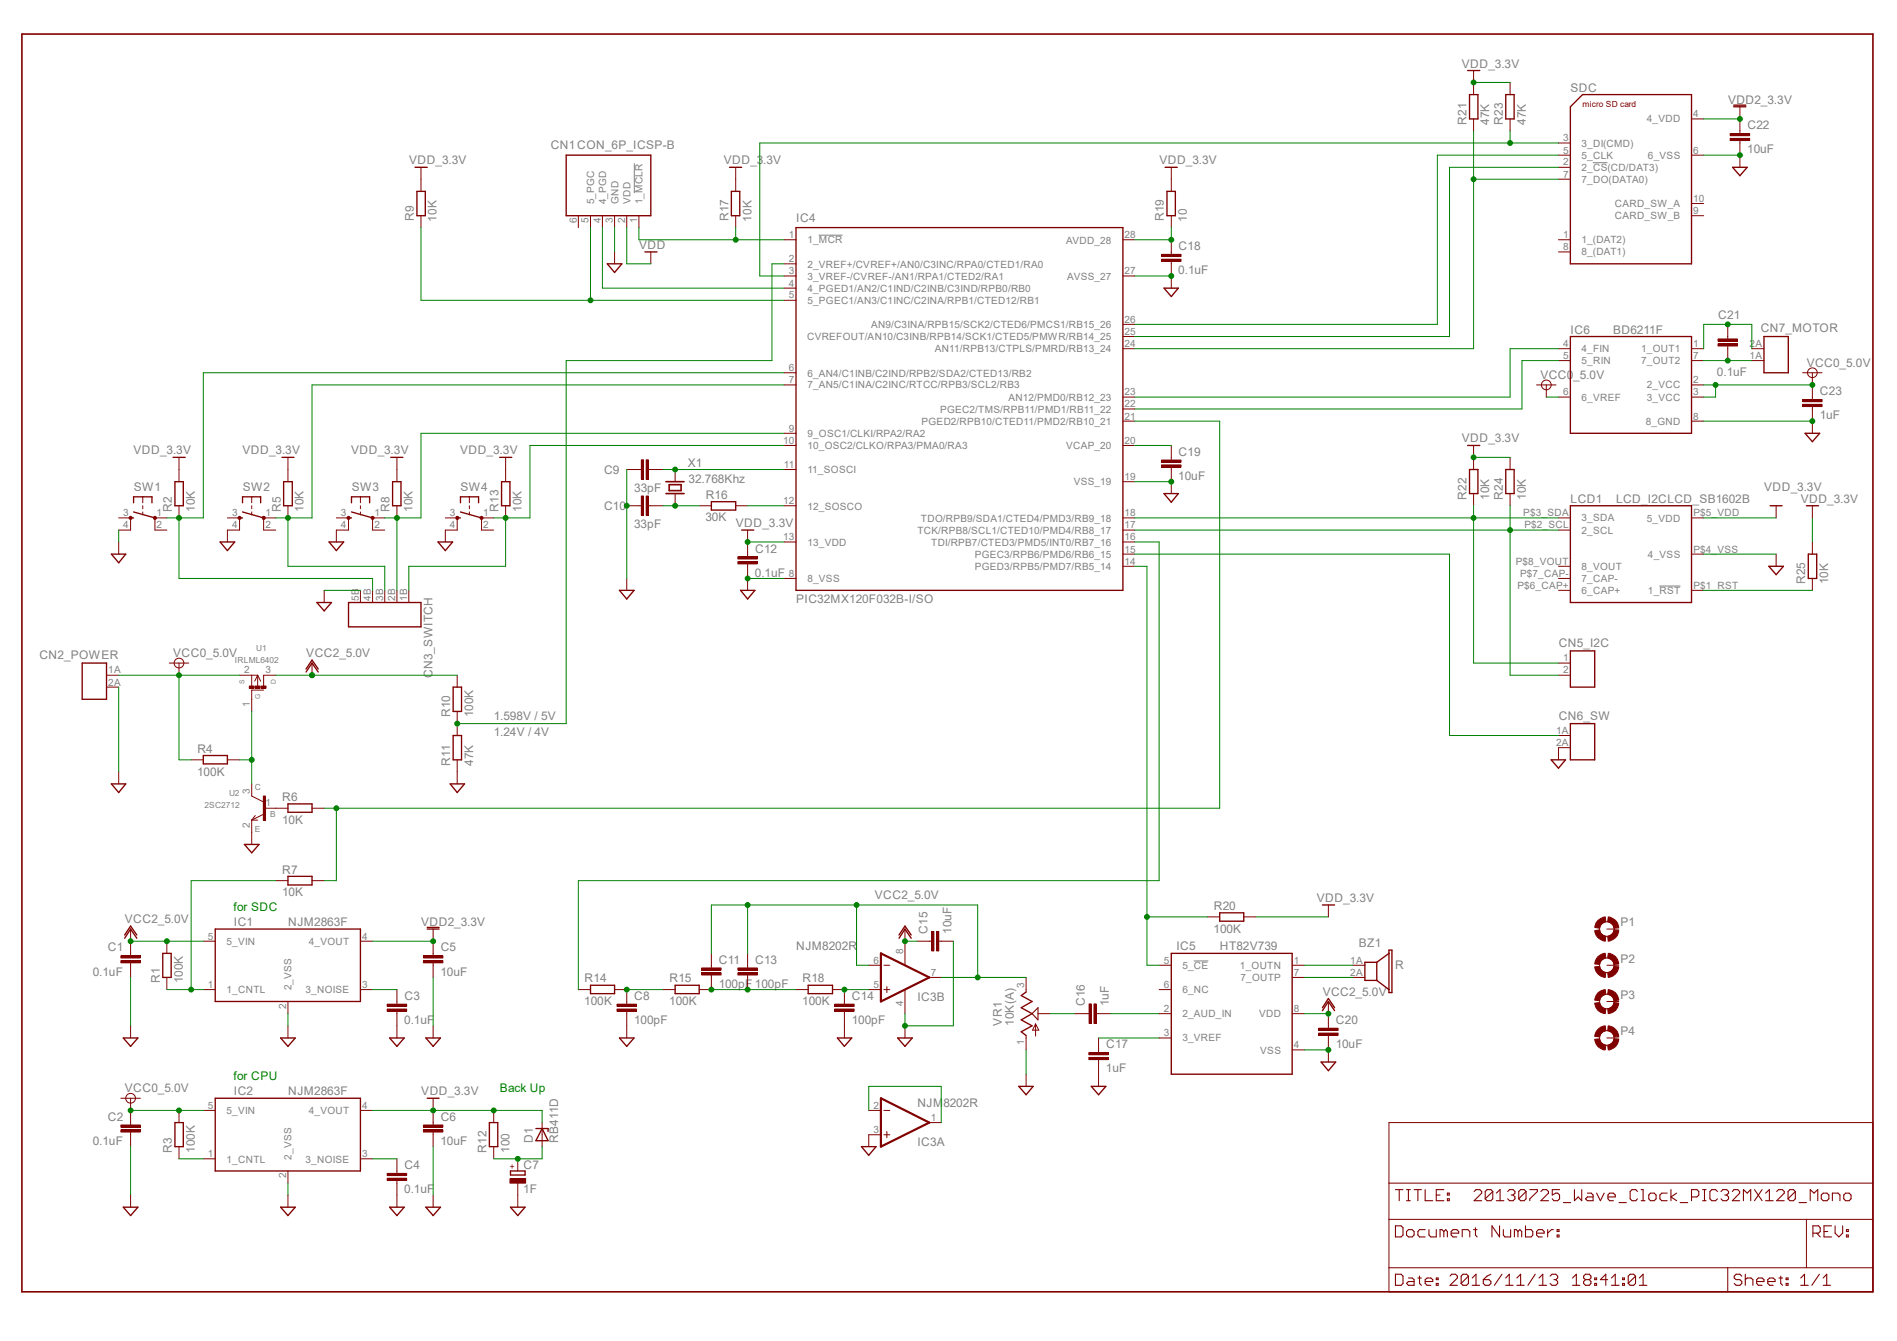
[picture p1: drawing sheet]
<svg xmlns="http://www.w3.org/2000/svg" width="297mm" height="210mm" viewBox="0 0 297 210" stroke-linecap="round" stroke-linejoin="round" font-family="sans-serif">
<defs><g id="words">
<g font-size="1.9" fill="#808080">
<text x="228.9" y="10.6">VDD_3.3V</text>
<text x="245.9" y="14.4">SDC</text>
<text x="270.6" y="16.3">VDD2_3.3V</text>
<text x="86.2" y="23.3">CN1CON_6P_ICSP-B</text>
<text x="229.6" y="19.5" transform="rotate(-90 229.6 19.5)">R21</text>
<text x="233.2" y="19.6" transform="rotate(-90 233.2 19.6)">47K</text>
<text x="235.3" y="19.5" transform="rotate(-90 235.3 19.5)">R23</text>
<text x="238.9" y="19.6" transform="rotate(-90 238.9 19.6)">47K</text>
<text x="273.6" y="20.2">C22</text>
<text x="64.1" y="25.7">VDD_3.3V</text>
<text x="113.3" y="25.7">VDD_3.3V</text>
<text x="181.5" y="25.7">VDD_3.3V</text>
<text x="273.6" y="24">10uF</text>
<text x="64.8" y="34.7" transform="rotate(-90 64.8 34.7)">R9</text>
<text x="68.4" y="34.7" transform="rotate(-90 68.4 34.7)">10K</text>
<text x="114" y="34.7" transform="rotate(-90 114 34.7)">R17</text>
<text x="117.6" y="34.7" transform="rotate(-90 117.6 34.7)">10K</text>
<text x="124.7" y="34.7">IC4</text>
<text x="182.2" y="34.7" transform="rotate(-90 182.2 34.7)">R19</text>
<text x="185.8" y="34.7" transform="rotate(-90 185.8 34.7)">10</text>
<text x="100.1" y="39">VDD</text>
<text x="184.5" y="39.2">C18</text>
<text x="184.5" y="43">0.1uF</text>
<text x="245.9" y="52.2">IC6</text>
<text x="252.6" y="52.2">BD6211F</text>
<text x="269" y="50">C21</text>
<text x="275.7" y="51.9">CN7_MOTOR</text>
<text x="241.2" y="59.4">VCC0_5.0V</text>
<text x="268.8" y="58.8">0.1uF</text>
<text x="282.9" y="57.4">VCC0_5.0V</text>
<text x="284.9" y="65.7">1uF</text>
<text x="284.9" y="61.9">C23</text>
<text x="20.9" y="71.2">VDD_3.3V</text>
<text x="38" y="71.2">VDD_3.3V</text>
<text x="55" y="71.2">VDD_3.3V</text>
<text x="72.1" y="71.2">VDD_3.3V</text>
<text x="184.5" y="71.4">C19</text>
<text x="228.9" y="69.3">VDD_3.3V</text>
<text x="21" y="76.8">SW1</text>
<text x="38" y="76.8">SW2</text>
<text x="55.1" y="76.8">SW3</text>
<text x="72.1" y="76.8">SW4</text>
<text x="94.6" y="74.2">C9</text>
<text x="99.3" y="77">33pF</text>
<text x="107.7" y="73.1">X1</text>
<text x="107.8" y="75.7">32.768Khz</text>
<text x="184.5" y="75.1">10uF</text>
<text x="276.2" y="76.8">VDD_3.3V</text>
<text x="26.9" y="80.1" transform="rotate(-90 26.9 80.1)">R2</text>
<text x="30.5" y="80.2" transform="rotate(-90 30.5 80.2)">10K</text>
<text x="44" y="80.1" transform="rotate(-90 44 80.1)">R5</text>
<text x="47.5" y="80.2" transform="rotate(-90 47.5 80.2)">10K</text>
<text x="61" y="80.1" transform="rotate(-90 61 80.1)">R8</text>
<text x="64.6" y="80.2" transform="rotate(-90 64.6 80.2)">10K</text>
<text x="78.1" y="80.1" transform="rotate(-90 78.1 80.1)">R13</text>
<text x="81.7" y="80.2" transform="rotate(-90 81.7 80.2)">10K</text>
<text x="94.6" y="79.9">C10</text>
<text x="99.3" y="82.7">33pF</text>
<text x="110.4" y="81.7">30K</text>
<text x="110.5" y="78.1">R16</text>
<text x="115.2" y="82.5">VDD_3.3V</text>
<text x="229.6" y="78.2" transform="rotate(-90 229.6 78.2)">R22</text>
<text x="233.2" y="78.3" transform="rotate(-90 233.2 78.3)">10K</text>
<text x="235.3" y="78.2" transform="rotate(-90 235.3 78.2)">R24</text>
<text x="238.9" y="78.3" transform="rotate(-90 238.9 78.3)">10K</text>
<text x="245.9" y="78.7">LCD1</text>
<text x="253" y="78.7">LCD_I2CLCD_SB1602B</text>
<text x="281.9" y="78.7">VDD_3.3V</text>
<text x="118.2" y="86.5">C12</text>
<text x="118.2" y="90.3">0.1uF</text>
<text x="124.7" y="94.4">PIC32MX120F032B-I/SO</text>
<text x="282.7" y="91.5" transform="rotate(-90 282.7 91.5)">R25</text>
<text x="286.2" y="91.5" transform="rotate(-90 286.2 91.5)">10K</text>
<text x="244.1" y="101.4">CN5_I2C</text>
<text x="6.2" y="103.3">CN2_POWER</text>
<text x="27.1" y="102.9">VCC0_5.0V</text>
<text x="48" y="102.9">VCC2_5.0V</text>
<text x="67.7" y="106.2" transform="rotate(-90 67.7 106.2)">CN3_SWITCH</text>
<text x="70.5" y="112.3" transform="rotate(-90 70.5 112.3)">R10</text>
<text x="74.1" y="112.4" transform="rotate(-90 74.1 112.4)">100K</text>
<text x="77.3" y="112.8">1.598V / 5V</text>
<text x="244.1" y="112.7">CN6_SW</text>
<text x="30.9" y="117.9">R4</text>
<text x="70.5" y="119.9" transform="rotate(-90 70.5 119.9)">R11</text>
<text x="74.1" y="119.9" transform="rotate(-90 74.1 119.9)">47K</text>
<text x="77.3" y="115.2">1.24V / 4V</text>
<text x="30.9" y="121.5">100K</text>
<text x="44.2" y="125.4">R6</text>
<text x="44.2" y="129">10K</text>
<text x="44.2" y="136.8">R7</text>
<text x="44.2" y="140.4">10K</text>
<text x="137" y="140.8">VCC2_5.0V</text>
<text x="190" y="142.5">R20</text>
<text x="206.2" y="141.2">VDD_3.3V</text>
<text x="16.9" y="149">C1</text>
<text x="19.6" y="144.6">VCC2_5.0V</text>
<text x="36.6" y="145">IC1</text>
<text x="45.1" y="145">NJM2863F</text>
<text x="66" y="145">VDD2_3.3V</text>
<text x="69" y="149">C5</text>
<text x="124.7" y="148.7">NJM8202R</text>
<text x="145.2" y="146.2" transform="rotate(-90 145.2 146.2)">C15</text>
<text x="149" y="146.3" transform="rotate(-90 149 146.3)">10uF</text>
<text x="184.2" y="148.7">IC5</text>
<text x="190" y="146.1">100K</text>
<text x="191" y="148.8">HT82V739</text>
<text x="212.8" y="148.3">BZ1</text>
<text x="253.7" y="145.1">P1</text>
<text x="14.5" y="152.8">0.1uF</text>
<text x="25" y="154" transform="rotate(-90 25 154)">R1</text>
<text x="28.6" y="154" transform="rotate(-90 28.6 154)">100K</text>
<text x="69" y="152.8">10uF</text>
<text x="91.5" y="153.8">R14</text>
<text x="104.8" y="153.8">R15</text>
<text x="112.5" y="154.7">100pF 100pF</text>
<text x="112.6" y="150.9">C11</text>
<text x="118.2" y="150.9">C13</text>
<text x="125.6" y="153.8">R18</text>
<text x="207.1" y="155.9">VCC2_5.0V</text>
<text x="218.4" y="151.7">R</text>
<text x="253.7" y="150.7">P2</text>
<text x="63.3" y="160.4">0.1uF</text>
<text x="63.3" y="156.6">C3</text>
<text x="91.5" y="157.4">100K</text>
<text x="99.3" y="160.4">100pF</text>
<text x="99.3" y="156.6">C8</text>
<text x="104.8" y="157.4">100K</text>
<text x="125.6" y="157.4">100K</text>
<text x="133.3" y="160.4">100pF</text>
<text x="133.4" y="156.6">C14</text>
<text x="143.6" y="156.8">IC3B</text>
<text x="156.8" y="160.6" transform="rotate(-90 156.8 160.6)">VR1</text>
<text x="158.7" y="160.7" transform="rotate(-90 158.7 160.7)">10K(A)</text>
<text x="169.8" y="157.6" transform="rotate(-90 169.8 157.6)">C16</text>
<text x="173.6" y="157.6" transform="rotate(-90 173.6 157.6)">1uF</text>
<text x="209.2" y="160.4">C20</text>
<text x="253.7" y="156.4">P3</text>
<text x="173.1" y="167.9">1uF</text>
<text x="173.2" y="164.2">C17</text>
<text x="209.1" y="164.2">10uF</text>
<text x="253.7" y="162.1">P4</text>
<text x="19.6" y="171.1">VCC0_5.0V</text>
<text x="36.6" y="171.5">IC2</text>
<text x="45.1" y="171.5">NJM2863F</text>
<text x="66" y="171.5">VDD_3.3V</text>
<text x="143.6" y="173.3">NJM8202R</text>
<text x="14.5" y="179.3">0.1uF</text>
<text x="16.9" y="175.5">C2</text>
<text x="69" y="179.3">10uF</text>
<text x="69" y="175.5">C6</text>
<text x="83.4" y="179" transform="rotate(-90 83.4 179)">D1</text>
<text x="87.4" y="179" transform="rotate(-90 87.4 179)">RB411D</text>
<text x="143.6" y="179.5">IC3A</text>
<text x="26.9" y="180.5" transform="rotate(-90 26.9 180.5)">R3</text>
<text x="30.5" y="180.5" transform="rotate(-90 30.5 180.5)">100K</text>
<text x="63.3" y="183.1">C4</text>
<text x="76.2" y="180.5" transform="rotate(-90 76.2 180.5)">R12</text>
<text x="79.8" y="180.5" transform="rotate(-90 79.8 180.5)">100</text>
<text x="82" y="183">C7</text>
<text x="63.3" y="186.9">0.1uF</text>
<text x="81.9" y="186.8">1F</text>
</g>
<g font-size="1.9" fill="#008000">
<text x="36.6" y="142.7">for SDC</text>
<text x="36.6" y="169.2">for CPU</text>
<text x="78.3" y="171.1">Back Up</text>
</g>
<g font-size="1.6" fill="#808080">
<text x="244.7" y="22.1">3</text>
<text x="247.6" y="23">3_DI(CMD)</text>
<text x="257.9" y="19.2">4_VDD</text>
<text x="265.1" y="18.3">4</text>
<text x="244.7" y="25.9">2</text>
<text x="244.7" y="24">5</text>
<text x="244.7" y="27.8">7</text>
<text x="247.6" y="26.8">2_CS(CD/DAT3)</text>
<text x="247.6" y="24.8">5_CLK</text>
<text x="247.6" y="28.7">7_DO(DATA0)</text>
<text x="258" y="24.8">6_VSS</text>
<text x="265.1" y="24">6</text>
<text x="90.3" y="34.9" transform="rotate(-90 90.3 34.9)">6</text>
<text x="92.2" y="34.9" transform="rotate(-90 92.2 34.9)">5</text>
<text x="93" y="32" transform="rotate(-90 93 32)">5_PGC</text>
<text x="94.1" y="34.9" transform="rotate(-90 94.1 34.9)">4</text>
<text x="94.9" y="32" transform="rotate(-90 94.9 32)">4_PGD</text>
<text x="96" y="34.9" transform="rotate(-90 96 34.9)">3</text>
<text x="96.8" y="32" transform="rotate(-90 96.8 32)">GND</text>
<text x="97.9" y="34.9" transform="rotate(-90 97.9 34.9)">2</text>
<text x="98.7" y="32" transform="rotate(-90 98.7 32)">VDD</text>
<text x="99.7" y="34.9" transform="rotate(-90 99.7 34.9)">1</text>
<text x="100.6" y="32" transform="rotate(-90 100.6 32)">1_MCLR</text>
<text x="252.9" y="32.4">CARD_SW_A</text>
<text x="252.9" y="34.3">CARD_SW_B</text>
<text x="265.1" y="31.6">10</text>
<text x="265.1" y="33.5">9</text>
<text x="123.5" y="37.3">1</text>
<text x="123.5" y="41.1">2</text>
<text x="126.4" y="38.1">1_MCR</text>
<text x="126.4" y="41.9">2_VREF+/CVREF+/AN0/C3INC/RPA0/CTED1/RA0</text>
<text x="166.9" y="38.1">AVDD_28</text>
<text x="176.1" y="37.3">28</text>
<text x="244.7" y="37.3">1</text>
<text x="244.7" y="39.2">8</text>
<text x="247.6" y="38.1">1_(DAT2)</text>
<text x="247.6" y="40">8_(DAT1)</text>
<text x="123.5" y="44.9">4</text>
<text x="123.5" y="46.7">5</text>
<text x="123.5" y="43">3</text>
<text x="126.4" y="45.7">4_PGED1/AN2/C1IND/C2INB/C3IND/RPB0/RB0</text>
<text x="126.4" y="47.6">5_PGEC1/AN3/C1INC/C2INA/RPB1/CTED12/RB1</text>
<text x="126.4" y="43.8">3_VREF-/CVREF-/AN1/RPA1/CTED2/RA1</text>
<text x="167.1" y="43.8">AVSS_27</text>
<text x="176.1" y="43">27</text>
<text x="126.4" y="53.3">CVREFOUT/AN10/C3INB/RPB14/SCK1/CTED5/PMWR/RB14_25</text>
<text x="136.4" y="51.4">AN9/C3INA/RPB15/SCK2/CTED6/PMCS1/RB15_26</text>
<text x="176.1" y="50.5">26</text>
<text x="176.1" y="52.5">25</text>
<text x="123.5" y="58.1">6</text>
<text x="126.4" y="59">6_AN4/C1INB/C2IND/RPB2/SDA2/CTED13/RB2</text>
<text x="146.4" y="55.2">AN11/RPB13/CTPLS/PMRD/RB13_24</text>
<text x="176.1" y="54.3">24</text>
<text x="244.7" y="54.3">4</text>
<text x="244.7" y="56.2">5</text>
<text x="247.6" y="55.2">4_FIN</text>
<text x="247.6" y="57.1">5_RIN</text>
<text x="257" y="55.2">1_OUT1</text>
<text x="257" y="57.1">7_OUT2</text>
<text x="265.1" y="54.3">1</text>
<text x="265.1" y="56.2">7</text>
<text x="273.9" y="56.2">1A</text>
<text x="273.9" y="54.3">2A</text>
<text x="123.5" y="60">7</text>
<text x="126.4" y="60.8">7_AN5/C1INA/C2INC/RTCC/RPB3/SCL2/RB3</text>
<text x="147.2" y="64.6">PGEC2/TMS/RPB11/PMD1/RB11_22</text>
<text x="157.9" y="62.7">AN12/PMD0/RB12_23</text>
<text x="176.1" y="61.9">23</text>
<text x="176.1" y="63.8">22</text>
<text x="176.1" y="65.7">21</text>
<text x="244.7" y="61.9">6</text>
<text x="247.6" y="62.7">6_VREF</text>
<text x="257.9" y="60.8">2_VCC</text>
<text x="257.9" y="62.7">3_VCC</text>
<text x="265.1" y="60">2</text>
<text x="265.1" y="61.9">3</text>
<text x="265.1" y="65.7">8</text>
<text x="122.6" y="69.5">10</text>
<text x="123.5" y="67.6">9</text>
<text x="126.4" y="68.4">9_OSC1/CLKI/RPA2/RA2</text>
<text x="126.4" y="70.3">10_OSC2/CLKO/RPA3/PMA0/RA3</text>
<text x="144.3" y="66.5">PGED2/RPB10/CTED11/PMD2/RB10_21</text>
<text x="166.9" y="70.3">VCAP_20</text>
<text x="176.1" y="69.5">20</text>
<text x="257.7" y="66.5">8_GND</text>
<text x="122.7" y="73.3">11</text>
<text x="126.4" y="74.1">11_SOSCI</text>
<text x="168.1" y="76">VSS_19</text>
<text x="176.1" y="75.2">19</text>
<text x="19.3" y="80.9">3</text>
<text x="19.3" y="82.7">4</text>
<text x="24.5" y="82.7">2</text>
<text x="24.5" y="80.9">1</text>
<text x="36.4" y="80.9">3</text>
<text x="36.4" y="82.7">4</text>
<text x="41.6" y="82.7">2</text>
<text x="41.6" y="80.9">1</text>
<text x="53.4" y="80.9">3</text>
<text x="53.4" y="82.7">4</text>
<text x="58.6" y="82.7">2</text>
<text x="58.6" y="80.9">1</text>
<text x="70.4" y="80.9">3</text>
<text x="70.4" y="82.7">4</text>
<text x="75.6" y="82.7">2</text>
<text x="75.6" y="80.9">1</text>
<text x="122.6" y="79">12</text>
<text x="126.4" y="79.8">12_SOSCO</text>
<text x="143.6" y="83.6">TCK/RPB8/SCL1/CTED10/PMD4/RB8_17</text>
<text x="144.2" y="81.7">TDO/RPB9/SDA1/CTED4/PMD3/RB9_18</text>
<text x="176.1" y="80.9">18</text>
<text x="176.1" y="82.7">17</text>
<text x="238.5" y="80.9">P$3_SDA</text>
<text x="238.7" y="82.7">P$2_SCL</text>
<text x="247.6" y="81.7">3_SDA</text>
<text x="247.6" y="83.6">2_SCL</text>
<text x="257.9" y="81.7">5_VDD</text>
<text x="265.1" y="80.9">P$5_VDD</text>
<text x="122.6" y="84.6">13</text>
<text x="126.4" y="85.5">13_VDD</text>
<text x="145.8" y="85.5">TDI/RPB7/CTED3/PMD5/INT0/RB7_16</text>
<text x="152.6" y="89.3">PGED3/RPB5/PMD7/RB5_14</text>
<text x="152.6" y="87.4">PGEC3/RPB6/PMD6/RB6_15</text>
<text x="176.1" y="84.6">16</text>
<text x="176.1" y="88.4">14</text>
<text x="176.1" y="86.5">15</text>
<text x="237.3" y="88.4">P$8_VOUT</text>
<text x="247.6" y="89.2">8_VOUT</text>
<text x="258" y="87.4">4_VSS</text>
<text x="265.1" y="86.5">P$4_VSS</text>
<text x="56.2" y="94.1" transform="rotate(-90 56.2 94.1)">5B</text>
<text x="58.1" y="94.1" transform="rotate(-90 58.1 94.1)">4B</text>
<text x="60" y="94.1" transform="rotate(-90 60 94.1)">3B</text>
<text x="61.8" y="94.1" transform="rotate(-90 61.8 94.1)">2B</text>
<text x="63.8" y="94.1" transform="rotate(-90 63.8 94.1)">1B</text>
<text x="123.5" y="90.3">8</text>
<text x="126.4" y="91.1">8_VSS</text>
<text x="237.6" y="92.2">P$6_CAP+</text>
<text x="238" y="90.3">P$7_CAP-</text>
<text x="247.6" y="91.1">7_CAP-</text>
<text x="247.6" y="93">6_CAP+</text>
<text x="258" y="93">1_RST</text>
<text x="265.1" y="92.2">P$1_RST</text>
<text x="16.9" y="105.5">1A</text>
<text x="16.9" y="107.4">2A</text>
<text x="38.2" y="105.5">2</text>
<text x="41.6" y="105.5">3</text>
<text x="244.7" y="103.6">1</text>
<text x="244.7" y="105.5">2</text>
<text x="39.1" y="110.7" transform="rotate(-90 39.1 110.7)">1</text>
<text x="243.6" y="114.9">1A</text>
<text x="243.6" y="116.8">2A</text>
<text x="39.1" y="124.4" transform="rotate(-90 39.1 124.4)">3</text>
<text x="39.1" y="129.6" transform="rotate(-90 39.1 129.6)">2</text>
<text x="41.6" y="126.3">1</text>
<text x="32.6" y="147.2">5</text>
<text x="35.5" y="148">5_VIN</text>
<text x="48.3" y="148">4_VOUT</text>
<text x="56.7" y="147.2">4</text>
<text x="141.4" y="149.4" transform="rotate(-90 141.4 149.4)">8</text>
<text x="32.6" y="154.7">1</text>
<text x="35.5" y="155.5">1_CNTL</text>
<text x="45.6" y="155.1" transform="rotate(-90 45.6 155.1)">2_VSS</text>
<text x="47.8" y="155.5">3_NOISE</text>
<text x="56.7" y="154.7">3</text>
<text x="136.7" y="150.9">6</text>
<text x="136.7" y="154.7">5</text>
<text x="145.8" y="152.8">7</text>
<text x="160.4" y="154.7" transform="rotate(-90 160.4 154.7)">3</text>
<text x="182.2" y="150.9">5</text>
<text x="182.2" y="154.7">6</text>
<text x="185.1" y="151.8">5_CE</text>
<text x="185.1" y="155.5">6_NC</text>
<text x="194.1" y="151.8">1_OUTN</text>
<text x="194.2" y="153.7">7_OUTP</text>
<text x="202.6" y="150.9">1</text>
<text x="202.6" y="152.8">7</text>
<text x="211.4" y="152.8">2A</text>
<text x="211.4" y="150.9">1A</text>
<text x="44.8" y="158" transform="rotate(-90 44.8 158)">2</text>
<text x="141.4" y="157.6" transform="rotate(-90 141.4 157.6)">4</text>
<text x="182.2" y="158.5">2</text>
<text x="185.1" y="159.3">2_AUD_IN</text>
<text x="197.1" y="159.3">VDD</text>
<text x="202.6" y="158.5">8</text>
<text x="160.4" y="163.7" transform="rotate(-90 160.4 163.7)">1</text>
<text x="182.2" y="162.3">3</text>
<text x="185.1" y="163.1">3_VREF</text>
<text x="197.3" y="165">VSS</text>
<text x="202.6" y="164.2">4</text>
<text x="32.6" y="173.7">5</text>
<text x="56.7" y="173.7">4</text>
<text x="136.7" y="173.7">2</text>
<text x="35.5" y="174.5">5_VIN</text>
<text x="48.3" y="174.5">4_VOUT</text>
<text x="136.7" y="177.4">3</text>
<text x="145.8" y="175.6">1</text>
<text x="32.6" y="181.2">1</text>
<text x="35.5" y="182.1">1_CNTL</text>
<text x="44.8" y="184.5" transform="rotate(-90 44.8 184.5)">2</text>
<text x="45.6" y="181.6" transform="rotate(-90 45.6 181.6)">2_VSS</text>
<text x="47.8" y="182.1">3_NOISE</text>
<text x="56.7" y="181.2">3</text>
</g>
<g font-size="1.3" fill="#800000">
<text x="247.8" y="16.7">micro SD card</text>
<text x="80.6" y="183.1" transform="rotate(-90 80.6 183.1)">+</text>
</g>
<g font-size="1.3" fill="#808080">
<text x="40.1" y="101.9">U1</text>
<text x="36.8" y="103.8">IRLML6402</text>
<text x="35.9" y="124.7">U2</text>
<text x="39.9" y="123.7">C</text>
<text x="32" y="126.6">2SC2712</text>
<text x="39.9" y="130.3">E</text>
<text x="42.3" y="128">B</text>
</g>
<g font-size="1.1" fill="#808080">
<text x="38.3" y="107.1" transform="rotate(-90 38.3 107.1)">S</text>
<text x="43.2" y="107.1" transform="rotate(-90 43.2 107.1)">D</text>
<text x="40.7" y="109.5" transform="rotate(-90 40.7 109.5)">G</text>
</g>
</g></defs>
<path d="M99.3 25.6v4.6M128.2 36.8h3.7M249.4 25.5h2.3M259.8 91.8h3.3M186.9 150.5h2.3" fill="none" stroke="#808080" stroke-width=".16"/>
<path d="M3.4 5.3h289.8v197h-289.8zM104.3 77.3h2.8M104.3 75.4h2.8M104.8 75.9h1.8v.9h-1.8z" fill="none" stroke="#800000" stroke-width=".25"/>
<g fill="none" stroke="#800000" stroke-width=".16">
<path d="M230.7 11v3.8M230.7 18.6v1.9M236.4 12.9v1.9M236.4 18.6v1.9M264.8 18.6h1.9M272.4 16.7v4.2M90.6 33.8v1.8M92.5 33.8v1.8M94.3 33.8v1.8M96.2 33.8v1.8M96.2 39.5v1.8M98.1 33.8v1.8"/>
<path d="M100 33.8v1.8M101.9 39.5v1.8M115.2 26.2v3.8M115.2 33.8v1.8M122.8 37.5h1.8M175.8 37.5h1.9M181.9 39.8h3v.4h-3zM183.4 26.2v3.8M183.4 33.8v1.8M183.4 37.5v2.3M244 37.5h1.9M244 26.2h1.9"/>
<path d="M244 22.4h1.9M244 24.3h1.9M244 28.1h1.9M244 39.5h1.9M264.8 24.3h1.9M264.8 31.9h1.9M264.8 33.8h1.9M270.9 21.7h3v.3h-3zM270.9 20.9h3v.4h-3zM272.4 22v4.2M122.8 45.1h1.8M122.8 47h1.8"/>
<path d="M122.8 58.4h1.8M122.8 43.2h1.8M122.8 41.3h1.8M175.8 43.2h1.9M175.8 50.8h1.9M175.8 52.7h1.9M175.8 54.6h1.9M181.9 40.6h3v.3h-3zM183.4 41v4.1M98.1 73.5h2.3M98.1 79.2h2.3M100.4 72h.4v3.1h-.4z"/>
<path d="M100.4 77.7h.4v3h-.4zM101.2 72h.3v3.1h-.3zM101.2 77.7h.3v3h-.3zM101.5 73.5h2.3M101.5 79.2h2.3M105.7 73.5v1.9M105.7 77.3v1.9M109.5 79.2h1.9M115.2 79.2h1.9M122.8 60.3h1.8M122.8 67.9h1.8M122.8 69.8h1.8"/>
<path d="M122.8 73.5h1.8M122.8 79.2h1.8M175.8 69.8h1.9M175.8 62.2h1.9M175.8 64.1h1.9M175.8 66h1.9M175.8 75.4h1.9M181.9 72.8h3v.4h-3zM181.9 72.1h3v.3h-3zM183.4 69.8v2.2M183.4 73.2v4.1M230.7 69.8v3.7"/>
<path d="M230.7 77.3v1.9M236.4 71.6v1.9M236.4 77.3v1.9M278.1 79.2v1.9M283.8 79.2v1.9M98.1 90.6v1.9M115.5 88h3.1v.3h-3.1zM115.5 87.2h3.1v.3h-3.1zM117.1 83v4.2M117.1 88.3v4.2M122.8 90.6h1.8M122.8 84.9h1.8"/>
<path d="M175.8 84.9h1.9M175.8 81.1h1.9M175.8 83h1.9M175.8 88.7h1.9M175.8 86.8h1.9M244 90.6h1.9M244 81.1h1.9M244 83h1.9M244 88.7h1.9M244 92.5h1.9M264.8 81.1h1.9M264.8 86.8h1.9"/>
<path d="M264.8 92.5h1.9M278.1 86.8v1.9M283.8 84.9v1.9M283.8 90.6v1.9M37.5 105.7h1.9M39.4 109.5v1.9M41.3 105.7h1.9M39.4 122.8v1.9l1.9 .9M39.4 128.4v1.9M39.4 128.4h.9M40 127.7l-.6 .7M41.2 124.7h.4v3.8h-.4z"/>
<path d="M41.3 126.6h1.9M41.3 127.5l-1.9 .9M18.9 150.5h3.1v.3h-3.1zM18.9 149.7h3.1v.3h-3.1zM20.4 147.4v2.2M20.4 150.8v2.3M26.1 147.4v1.9M26.1 153.1v1.9M31.8 155h1.9M31.8 147.4h1.9M45.1 156.8v1.9M56.4 155h1.9"/>
<path d="M56.4 147.4h1.9M60.6 158h3.1v.4h-3.1zM60.6 157.3h3.1v.3h-3.1zM62.1 155v2.2M62.1 158.4v4.2M66.3 150.5h3v.3h-3zM66.3 149.7h3v.3h-3zM67.8 145.5v4.1M67.8 150.8v2.3M90.6 155h1.9M96.2 155h1.9v2.2M96.6 158h3.1v.4h-3.1z"/>
<path d="M96.6 157.3h3.1v.3h-3.1zM98.1 158.4v4.2M103.8 155h1.9M109.9 152.4h3v.3h-3zM109.9 151.6h3v.3h-3zM111.4 152.7v2.3h-1.9M111.4 149.3v2.3M115.5 152.4h3.1v.3h-3.1zM115.5 151.6h3.1v.3h-3.1zM117.1 149.3v2.3M117.1 152.7v2.3M124.6 155h1.9"/>
<path d="M130.3 155h1.9v2.2M130.7 158h3v.4h-3zM130.7 157.3h3v.3h-3zM132.2 158.4v4.2M136 155h1.9M136 151.2h1.9M138.4 155h.9M138.4 151.2h.9M138.9 154.5v.9M141.7 145.5v5.7M141.7 155v3.7M145.5 153.1h1.9"/>
<path d="M160.7 153.1v2.3M162.5 158.7h1.9M168.2 158.7h2.3M170.5 157.2h.4v3.1h-.4zM171.3 157.2h.3v3.1h-.3zM171.6 158.7h2.3M181.5 155h1.9M181.5 151.2h1.9M181.5 158.7h1.9M189.1 143.6h1.9M194.7 143.6h1.9M202.3 151.2h1.9"/>
<path d="M202.3 153.1h1.9M202.3 158.7h1.9M208 156.8v4.2M211.8 151.2h1.9M211.8 153.1h1.9M18.9 177h3.1v.3h-3.1zM18.9 176.2h3.1v.3h-3.1zM18.9 172h3.1M20.4 160.7v1.9M20.4 172v4.2M20.4 177.3v2.3M28 173.9v1.9"/>
<path d="M28 179.6v1.9M31.8 173.9h1.9M45.1 160.7v1.9M56.4 173.9h1.9M66.3 177h3v.3h-3zM66.3 176.2h3v.3h-3zM67.8 160.7v1.9M67.8 172v4.2M67.8 177.3v2.3M141.7 160.7v1.9M160.7 162.2v2.2M160.7 168.2v1.9"/>
<path d="M162.1 160.4v1.9M162.1 160.4l.5 .9h-.9zM170.5 165.6h3v.3h-3zM170.5 164.8h3v.4h-3zM172 162.6v2.2M172 165.9v4.2M181.5 162.6h1.9M202.3 164.4h1.9M206.5 161.8h3v.3h-3zM206.5 161h3v.4h-3zM208 162.2v4.1M217.5 175.8h75.7v26.5h-75.7z"/>
<path d="M20.4 187.2v1.9M31.8 181.5h1.9M45.1 183.4v1.9M45.1 187.2v1.9M56.4 181.5h1.9M60.6 184.5h3.1v.4h-3.1zM60.6 183.8h3.1v.3h-3.1zM62.1 181.5v2.3M62.1 184.9v4.2M67.8 187.2v1.9M217.5 191h75.7M217.5 198.5h75.7"/>
<path d="M217.5 185.3h75.7M270.5 198.5v3.8M282.8 191v7.5"/>
<circle cx="20.4" cy="172" r=".76"/>
</g>
<g fill="none" stroke="#800000" stroke-width=".17">
<path d="M161.6 158.7l.9-.9v1.9zM218.5 192h.9l.3 .3v1.1l-.3 .3h-.9zM218.5 199.6h.9l.3 .3v1.1l-.3 .3h-.9zM218.5 186.3h1.2M219.1 186.3v1.7M220.2 192.9l.3-.3h.6l.3 .3v.5l-.3 .3h-.6l-.3-.3zM220.2 186.3h.6M220.2 188h.6M220.5 186.3v1.7M221.4 186.3h1.1M222 186.3v1.7M222.2 199.9v1.1l.3 .3"/>
<path d="M223.1 186.3v1.7h1.2M223.1 192.6h-.9l-.2 .3v.5l.2 .3h.9M223.7 192.6v.8l.3 .3h.9v-1.1M224.9 187.2h.6M226.1 186.3h-1.2v1.7h1.2M226.1 192.9l-.3-.3h-.3v1.1M226.1 192.9l.3-.3 .2 .3v.8M226.1 192.9v.8M226.6 187.7h.3v.3h-.3zM226.6 186.9h.3v.3h-.3zM227 199.9l.3-.3h.6l.3 .3v.3l-1.2 1.1h1.2M227.2 193.1h1.2v-.2l-.3-.3h-.6l-.3 .3v.5l.3 .3h.6"/>
<path d="M228.9 193.7v-1.1h.9l.3 .3v.8M229.9 199.9v1.1l-.3 .3h-.5l-.3-.3M229.9 199.9l-.3-.3h-.5l-.3 .3v1.1M229.9 199.9l-1.1 1.1M230.7 192.6h.6M230.8 186.6l.3-.3h.6l.3 .3v.3l-1.2 1.1h1.2M231 192.3v1.1l.3 .3M233.4 199.6l-.6 .3-.6 .5M233.7 186.6l-.3-.3h-.6l-.3 .3v1.1M233.7 186.6v1.1l-.3 .3h-.6l-.3-.3M233.7 186.6l-1.2 1.1M234.3 188h1.2"/>
<path d="M234.3 186.9l.6-.6v1.7M234.8 192v1.7l-1.2-1.7v1.7M235.2 199.6l-1.2 1.7M235.4 192.6v.8l.2 .3h.9v-1.1M236.1 186.6l.2-.3h.6l.3 .3v.3l-.3 .3M236.6 187.2h.3M236.9 187.2l.3 .3v.2l-.3 .3h-.6l-.2-.3M237.7 192.9l-.3-.3h-.3v1.1M237.7 192.9v.8M237.7 192.9l.3-.3 .3 .3v.8M238.8 192v1.7h.9l.3-.3v-.5l-.3-.3h-.9M238.9 186.6l-.3-.3h-.5l-.3 .3v1.1"/>
<path d="M238.9 186.6v1.1l-.3 .3h-.5l-.3-.3M238.9 186.6l-1.1 1.1M239.5 186.3h1.2v.3l-1.2 1.1v.3M240.4 199.6l-1.2 1.7M240.6 193.1h1.2v-.2l-.3-.3h-.6l-.3 .3v.5l.3 .3h.6M241.3 186.6l.3-.3h.5l.3 .3v.3l-1.1 1.1h1.1M242.3 192.6v1.1M242.7 199.9l.3-.3h.6l.3 .3v.3l-.3 .2M243.2 192.6h-.3l-.6 .5M243.8 193.4h.3v.3h-.3zM243.8 192.6h.3v.3h-.3zM244.2 186.3h-1.2v.9l.6-.3h.3l.3 .3v.5l-.3 .3h-.6l-.3-.3"/>
<path d="M244.8 188.3h1.1M246.5 186.3v1.7l.6-.5 .5 .5v-1.7M248.5 186.9h.6l.3 .3v.8h-.9l-.3-.3 .3-.2h.9M250 186.9l.6 1.1 .6-1.1M251.8 187.5h1.1v-.3l-.3-.3h-.6l-.2 .3v.5l.2 .3h.6M253.5 188.3h1.1M256.1 199.9v1.1l-.3 .3h-.6l-.3-.3M256.1 199.9l-.3-.3h-.6l-.3 .3v1.1M256.1 199.9l-1.2 1.1M256.4 186.6l-.3-.3h-.6l-.3 .3v1.1l.3 .3h.6l.3-.3M257 186.3h.3v1.7M257 188h.6"/>
<path d="M258.4 186.9h.6l.3 .3v.5l-.3 .3h-.6l-.3-.3v-.5zM261 186.9h-.8l-.3 .3v.5l.3 .3h.8M261.6 186.3v1.7M262.5 186.9l-.9 .6 .9 .5M263.1 188.3h1.1M264.8 187.5h.9l.3-.3v-.6l-.3-.3h-.9v1.7M266.6 186.3h.5M266.6 188h.5M266.9 186.3v1.7M268.9 186.6l-.3-.3h-.6l-.3 .3v1.1l.3 .3h.6l.3-.3M269.5 186.6l.2-.3h.6l.3 .3v.3l-.3 .3M270 187.2h.3"/>
<path d="M270.3 187.2l.3 .3v.2l-.3 .3h-.6l-.2-.3M271.2 186.6l.3-.3h.6l.3 .3v.3l-1.2 1.1h1.2M272.7 199.9l-.3-.3h-.6l-.3 .3v.3l.3 .2h.6l.3 .3v.3l-.3 .3h-.6l-.3-.3M273 188v-1.7l.6 .6 .5-.6v1.7M273.3 199.6v1.7M274.7 186.3l1.2 1.7M275.9 186.3l-1.2 1.7M276.4 188h1.2M276.4 186.9l.6-.6v1.7M278.2 186.6l.3-.3h.6l.3 .3v.3l-1.2 1.1h1.2M278.8 199.9v1.1l.3 .3M281.1 186.6l-.3-.3h-.6l-.2 .3v1.1"/>
<path d="M281.1 186.6v1.1l-.3 .3h-.6l-.2-.3M281.1 186.6l-1.1 1.1M281.7 188.3h1.1M283.4 188v-1.7l.6 .6 .6-.6v1.7M283.8 193.1h.9l.3-.2v-.6l-.3-.3h-.9v1.7M284.4 193.1l.6 .6M284.9 199.6l-1.2 1.7M285.5 186.9h.5l.3 .3v.5l-.3 .3h-.5l-.3-.3v-.5zM285.6 192.9h.6M286.8 192h-1.2v1.7h1.2M286.9 188v-1.1h.9l.3 .3v.8M287.3 192v1.1l.6 .6 .6-.6v-1.1"/>
<path d="M288.7 187.2l.3-.3h.5l.3 .3v.5l-.3 .3h-.5l-.3-.3zM289.1 193.4h.3v.3h-.3zM289.1 192.6h.3v.3h-.3zM220.5 200.2h.6l.3 .2v.9h-.9l-.3-.3 .3-.3h.9M222 200.2h.5M223.1 200.7h1.2v-.3l-.3-.2h-.6l-.3 .2v.6l.3 .3h.6M224.9 201h.3v.3h-.3zM224.9 200.2h.3v.2h-.3zM230.5 201.3h1.1M230.5 200.2l.6-.6v1.7M232.2 200.4h.9l.3 .3v.3l-.3 .3h-.6l-.3-.3zM235.8 201.3h1.1"/>
<path d="M235.8 200.2l.5-.6v1.7M237.5 201.3h1.1M237.5 200.2l.6-.6v1.7M241 201.3h1.1M241 200.2l.6-.6v1.7M243.3 200.4h.3M243.6 200.4l.3 .3v.3l-.3 .3h-.6l-.3-.3M246.2 201.3h1.2M246.2 200.2l.6-.6v1.7M248.2 200.4l-.3 .3v.3l.3 .3h.6l.3-.3v-.3l-.3-.3M248.2 200.4l-.3-.2v-.3l.3-.3h.6l.3 .3v.3l-.3 .2M248.2 200.4h.6"/>
<path d="M249.7 201h.3v.3h-.3zM249.7 200.2h.3v.2h-.3zM251.7 200.4h-1.1l.8-.8v1.7M252.3 201.3h1.2M252.3 200.2l.6-.6v1.7M254 201h.3v.3h-.3zM254 200.2h.3v.2h-.3zM256.7 201.3h1.2M256.7 200.2l.6-.6v1.7M273.3 200.4l.3-.2h.6l.2 .2v.9M275 200.7h1.2v-.3l-.3-.2h-.6l-.3 .2v.6l.3 .3h.6M276.8 200.7h1.1v-.3l-.3-.2h-.5l-.3 .2v.6l.3 .3h.5"/>
<path d="M278.5 200.2h.6M279.7 201h.3v.3h-.3zM279.7 200.2h.3v.2h-.3zM281.9 201.3h1.2M281.9 200.2l.6-.6v1.7M285.5 201.3h1.1M285.5 200.2l.5-.6v1.7"/>
</g>
<g fill="none" stroke="#800000" stroke-width=".21">
<path d="M229.8 11h1.9M230.1 14.8h1.3v3.8h-1.3zM235.8 14.8h1.3v3.8h-1.3zM247.8 14.8h17v26.5h-18.9v-24.6zM271.4 16.7h1.9M271.4 16.5h1.9M88.6 24.3h13.3v9.5h-13.3zM101 39.5h1.9M114.2 26.2h1.9M114.5 30h1.3v3.8h-1.3zM124.6 35.6h51.2v56.9h-51.2zM182.4 26.2h1.9"/>
<path d="M182.7 30h1.3v3.8h-1.3zM271.3 26.2h2.3l-1.2 1.3zM95.1 41.3h2.3l-1.2 1.4zM182.2 45.1h2.3l-1.1 1.3zM111.4 78.6h3.8v1.3h-3.8zM182.2 77.3h2.3l-1.1 1.4zM229.8 69.8h1.9M230.1 73.5h1.3v3.8h-1.3zM235.8 73.5h1.3v3.8h-1.3zM245.9 79.2h18.9v15.2h-18.9zM277.2 79.2h1.8M282.8 79.2h1.9"/>
<path d="M97 92.5h2.3l-1.2 1.3zM116 92.5h2.2l-1.1 1.3zM116.1 83h1.9M276.9 88.7h2.3l-1.1 1.3zM283.1 86.8h1.3v3.8h-1.3zM25.5 149.3h1.3v3.8h-1.3zM33.7 145.5h22.7v11.3h-22.7zM66.9 145.5h1.8M66.9 145.2h1.8M92.5 154.3h3.7v1.3h-3.7zM105.7 154.3h3.8v1.3h-3.8zM126.5 154.3h3.8v1.3h-3.8z"/>
<path d="M140.8 146.9l.9-1.4 1 1.4M140.8 146.4l.9-1.4 1 1.4M160.7 155.4l-.8 .5 1.7 .9-1.7 1 1.7 .9-1.7 1 1.7 1-1.7 .9 .8 .6M183.4 149.3h18.9v18.9h-18.9zM191 143h3.7v1.3h-3.7zM207.1 158.3l.9-1.5 1 1.5M207.1 157.8l.9-1.4 1 1.4M215.6 153.5l1.9 1.5M215.6 150.7v2.8M215.6 150.7h-1.9v2.8h1.9M217.5 148.8h.4v6.6h-.4zM217.5 149.3l-1.9 1.4"/>
<path d="M19.3 162.6h2.3l-1.2 1.3zM27.4 175.8h1.3v3.8h-1.3zM33.7 172h22.7v11.4h-22.7zM43.9 162.6h2.3l-1.1 1.3zM61 162.6h2.3l-1.2 1.3zM66.7 162.6h2.3l-1.2 1.3zM66.9 172h1.8M97 162.6h2.3l-1.2 1.3zM131.1 162.6h2.2l-1.1 1.3zM140.5 162.6h2.3l-1.1 1.3zM159.5 170.1h2.3l-1.1 1.3zM170.9 170.1h2.2l-1.1 1.3z"/>
<path d="M206.8 166.3h2.3l-1.1 1.4zM19.3 189.1h2.3l-1.2 1.3zM43.9 189.1h2.3l-1.1 1.3zM61 189.1h2.3l-1.2 1.3zM66.7 189.1h2.3l-1.2 1.3z"/>
</g>
<g fill="none" stroke="#800000" stroke-width=".34">
<path d="M270.9 21.8h3M270.9 21.1h3M181.9 40.8h3M181.9 40h3M100.6 72v3.1M100.6 77.7v3M101.3 72v3.1M101.3 77.7v3M181.9 73h3M181.9 72.2h3M115.5 88.1h3.1M115.5 87.4h3.1"/>
<path d="M41.4 124.7v3.8M18.9 150.6h3.1M18.9 149.9h3.1M60.6 158.2h3.1M60.6 157.4h3.1M66.3 150.6h3M66.3 149.9h3M96.6 158.2h3.1M96.6 157.4h3.1M109.9 152.5h3M109.9 151.8h3M115.5 152.5h3.1"/>
<path d="M115.5 151.8h3.1M130.7 158.2h3M130.7 157.4h3M137.9 149.3l7.6 3.8-7.6 3.7zM170.7 157.2v3.1M171.4 157.2v3.1M18.9 177.1h3.1M18.9 176.4h3.1M66.3 177.1h3M66.3 176.4h3M170.5 165.8h3M170.5 165h3"/>
<path d="M206.5 162h3M206.5 161.2h3M60.6 184.7h3.1M60.6 183.9h3.1"/>
</g>
<path d="M40.9 107.4h.8v.4h-.8z" fill-rule="evenodd" fill="#800000"/>
<path d="M40.9 107.4h.8v.4h-.8z" fill="none" stroke="#800000" stroke-width=".16"/>
<path d="M40 107.4h.7v.4h-.7z" fill-rule="evenodd" fill="#800000"/>
<path d="M40 107.4h.7v.4h-.7z" fill="none" stroke="#800000" stroke-width=".16"/>
<path d="M39 107.4h.8v.4h-.8z" fill-rule="evenodd" fill="#800000"/>
<g fill="none" stroke="#800000" stroke-width=".16">
<path d="M22.4 77.8v.9M22.4 79.2v.5M20.4 81.1v1.9M22.4 80.2v.4M24.3 81.1v1.9M26.5 103.8h3M28 103.8v1.9M29.9 119h1.9M35.6 119h1.9M39 107.4h.8v.4h-.8zM40.3 105.7h-.9v1.9M40.3 105.7v1.9"/>
<path d="M40.3 105.7l.5 1M40.3 105.7l-.4 1M41.3 108.1h-1.9v1.4M41.3 105.7v1.9M48.9 103.8v1.9M39.4 130.3v1.9M20.4 145.5v1.9"/>
<circle cx="28" cy="103.8" r=".76"/>
</g>
<path d="M20.9 78.7v-.9h2.9v.9M20.4 81.1h.5M20.9 80.2l3.4 .9M31.8 118.3h3.8v1.3h-3.8zM47.9 105.2l1-1.4 .9 1.4M47.9 104.8l1-1.4 .9 1.4M38.3 132.2h2.3l-1.2 1.4zM19.5 146.9l.9-1.4 1 1.4M19.5 146.4l.9-1.4 1 1.4" fill="none" stroke="#800000" stroke-width=".21"/>
<circle cx="24.3" cy="81.1" r=".25" fill="#800000"/>
<circle cx="24.3" cy="81.1" r=".25" fill="none" stroke="#800000" stroke-width=".16"/>
<circle cx="20.4" cy="81.1" r=".25" fill="#800000"/>
<g fill="none" stroke="#800000" stroke-width=".16">
<path d="M39.4 77.8v.9M39.4 79.2v.5M18.6 81.1h1.8M18.6 83h1.8M24.3 81.1h1.8M24.3 83h1.8M37.5 81.1v1.9M39.4 80.2v.4M41.3 81.1v1.9"/>
<circle cx="20.4" cy="81.1" r=".25"/>
</g>
<path d="M38 78.7v-.9h2.8v.9M37.5 81.1h.5M38 80.2l3.3 .9" fill="none" stroke="#800000" stroke-width=".21"/>
<path d="M41.1 80.9h.2h.2v.4l-.2 .1-.2-.1z" fill-rule="evenodd" fill="#800000"/>
<path d="M41.1 80.9h.2h.2v.4l-.2 .1-.2-.1z" fill="none" stroke="#800000" stroke-width=".16"/>
<circle cx="37.5" cy="81.1" r=".25" fill="#800000"/>
<g fill="none" stroke="#800000" stroke-width=".16">
<path d="M56.4 77.8v.9M56.4 79.2v.5M35.6 81.1h1.9M35.6 83h1.9M41.3 81.1h1.9M41.3 83h1.9M54.6 81.1v1.9M56.4 80.2v.4M58.3 81.1v1.9"/>
<circle cx="37.5" cy="81.1" r=".25"/>
</g>
<path d="M55 78.7v-.9h2.9v.9M54.6 81.1h.4M55 80.2l3.3 .9" fill="none" stroke="#800000" stroke-width=".21"/>
<circle cx="58.3" cy="81.1" r=".25" fill="#800000"/>
<circle cx="58.3" cy="81.1" r=".25" fill="none" stroke="#800000" stroke-width=".16"/>
<circle cx="54.6" cy="81.1" r=".25" fill="#800000"/>
<g fill="none" stroke="#800000" stroke-width=".16">
<path d="M73.5 77.8v.9M73.5 79.2v.5M52.7 81.1h1.9M52.7 83h1.9M58.3 81.1h1.9M58.3 83h1.9M71.6 81.1v1.9M73.5 80.2v.4M75.4 81.1v1.9"/>
<circle cx="54.6" cy="81.1" r=".25"/>
</g>
<path d="M72.1 78.7v-.9h2.8v.9M71.6 81.1h.5M72.1 80.2l3.3 .9" fill="none" stroke="#800000" stroke-width=".21"/>
<circle cx="75.4" cy="81.1" r=".25" fill="#800000"/>
<circle cx="75.4" cy="81.1" r=".25" fill="none" stroke="#800000" stroke-width=".16"/>
<path d="M71.4 80.9h.2h.2v.4l-.2 .1-.2-.1z" fill-rule="evenodd" fill="#800000"/>
<g fill="none" stroke="#800000" stroke-width=".16">
<path d="M65.9 26.2v3.8M65.9 33.8v1.8M244 54.6h1.9M244 56.5h1.9M264.8 54.6h1.9M264.8 56.5h1.9M274.3 54.6h1.9M274.3 56.5h1.9M282.2 58.4h3.1M283.8 58.4v4.2M28 71.6v3.8M28 79.2v1.9"/>
<path d="M45.1 71.6v3.8M45.1 79.2v1.9M62.1 71.6v3.8M62.1 79.2v1.9M79.2 71.6v3.8M79.2 79.2v1.9M240.6 60.3h3M242.1 60.3v1.9M244 62.2h1.9M264.8 60.3h1.9M264.8 62.2h1.9M264.8 66h1.9"/>
<path d="M282.2 63.3h3.1v.4h-3.1zM282.2 62.6h3.1v.3h-3.1zM283.8 63.7v4.2M18.6 84.9v1.9M35.6 83v1.9M52.7 83v1.9M69.7 81.1h1.9M71.4 80.9h.2h.2v.4l-.2 .1-.2-.1zM71.6 83h-1.9v1.9M75.4 81.1h1.9M75.4 83h1.9M71.6 105.7v1.9"/>
<path d="M71.6 111.4v3.8M71.6 119v3.8M143.6 147.4h2.3M145.9 145.9h.3v3h-.3zM146.6 145.9h.4v3h-.4zM147 147.4h2.3M208 141.7v1.9M77.3 173.9v1.9M77.3 179.6v1.9M84.9 175.8v3.8M81.1 187.2v1.9"/>
<circle cx="283.8" cy="58.4" r=".76"/>
<circle cx="242.1" cy="60.3" r=".76"/>
</g>
<g fill="none" stroke="#800000" stroke-width=".21">
<path d="M65 26.2h1.9M65.3 30h1.3v3.8h-1.3zM245.9 52.7h18.9v15.2h-18.9zM276.2 52.7h3.8v5.7h-3.8zM27.1 71.6h1.9M27.4 75.4h1.3v3.8h-1.3zM44.2 71.6h1.8M44.4 75.4h1.4v3.8h-1.4zM61.2 71.6h1.9M61.5 75.4h1.3v3.8h-1.3zM78.2 71.6h1.9M78.5 75.4h1.3v3.8h-1.3z"/>
<path d="M282.6 67.9h2.3l-1.1 1.3zM17.4 86.8h2.3l-1.1 1.3zM34.5 84.9h2.2l-1.1 1.3zM51.5 84.9h2.3l-1.1 1.3zM68.6 84.9h2.3l-1.2 1.3zM71 107.6h1.3v3.8h-1.3zM71 115.2h1.3v3.8h-1.3zM70.5 122.8h2.2l-1.1 1.3zM207.1 141.7h1.9M76.6 175.8h1.3v3.8h-1.3zM83.9 176.7h1.9v.5M84.9 176.7l.9 1.9h-1.9z"/>
<path d="M79.9 189.1h2.3l-1.1 1.3z"/>
</g>
<path d="M282.2 63.5h3.1M282.2 62.7h3.1M146 145.9v3M146.8 145.9v3" fill="none" stroke="#800000" stroke-width=".34"/>
<path d="M251.8 143.6a1.83 1.83 0 0 1 1.6 1.6l-.7 .2a1.1 1.1 0 0 0-1-1z" fill-rule="evenodd" fill="#800000"/>
<path d="M251.8 143.6a1.83 1.83 0 0 1 1.6 1.6l-.7 .2a1.1 1.1 0 0 0-1-1z" fill="none" stroke="#800000" stroke-width=".16"/>
<path d="M250.2 144.1l.4-.3 .7-.2 .1 .8a1.1 1.1 0 0 0-1 1l-.7-.2 .2-.7z" fill-rule="evenodd" fill="#800000"/>
<path d="M250.2 144.1l.4-.3 .7-.2 .1 .8a1.1 1.1 0 0 0-1 1l-.7-.2 .2-.7z" fill="none" stroke="#800000" stroke-width=".16"/>
<path d="M249.7 145.8l.7-.2a1.1 1.1 0 0 0 1 1l-.1 .8a1.83 1.83 0 0 1-1.6-1.6z" fill-rule="evenodd" fill="#800000"/>
<path d="M249.7 145.8l.7-.2a1.1 1.1 0 0 0 1 1l-.1 .8a1.83 1.83 0 0 1-1.6-1.6z" fill="none" stroke="#800000" stroke-width=".16"/>
<path d="M252.7 145.6l.7 .2a1.83 1.83 0 0 1-1.6 1.6l-.1-.8a1.1 1.1 0 0 0 1-1z" fill-rule="evenodd" fill="#800000"/>
<g fill="none" stroke="#800000" stroke-width=".16">
<path d="M251.6 145.5h1.8M252.7 145.6l.7 .2a1.83 1.83 0 0 1-1.6 1.6l-.1-.8a1.1 1.1 0 0 0 1-1z"/>
<circle cx="251.6" cy="145.5" r="1.14"/>
</g>
<path d="M251.8 149.3a1.74 1.74 0 0 1 1.6 1.7h-.7a1.1 1.1 0 0 0-1-1z" fill-rule="evenodd" fill="#800000"/>
<path d="M251.8 149.3a1.74 1.74 0 0 1 1.6 1.7h-.7a1.1 1.1 0 0 0-1-1z" fill="none" stroke="#800000" stroke-width=".16"/>
<path d="M250.2 149.8l.9-.5h.2l.1 .7a1.1 1.1 0 0 0-1 1h-.7l.2-.8z" fill-rule="evenodd" fill="#800000"/>
<path d="M250.2 149.8l.9-.5h.2l.1 .7a1.1 1.1 0 0 0-1 1h-.7l.2-.8z" fill="none" stroke="#800000" stroke-width=".16"/>
<path d="M249.7 151.4l.7-.1a1.11 1.11 0 0 0 1 1l-.1 .8a1.83 1.83 0 0 1-1.6-1.7z" fill-rule="evenodd" fill="#800000"/>
<path d="M249.7 151.4l.7-.1a1.11 1.11 0 0 0 1 1l-.1 .8a1.83 1.83 0 0 1-1.6-1.7z" fill="none" stroke="#800000" stroke-width=".16"/>
<path d="M251.7 152.3a1.11 1.11 0 0 0 1-1l.7 .1a1.83 1.83 0 0 1-1.6 1.7z" fill-rule="evenodd" fill="#800000"/>
<g fill="none" stroke="#800000" stroke-width=".16">
<path d="M251.6 151.2h1.8M251.7 152.3a1.11 1.11 0 0 0 1-1l.7 .1a1.83 1.83 0 0 1-1.6 1.7z"/>
<circle cx="251.6" cy="151.2" r="1.14"/>
</g>
<path d="M251.8 155a1.74 1.74 0 0 1 1.6 1.6l-.7 .1a1.01 1.01 0 0 0-1-1z" fill-rule="evenodd" fill="#800000"/>
<path d="M251.8 155a1.74 1.74 0 0 1 1.6 1.6l-.7 .1a1.01 1.01 0 0 0-1-1z" fill="none" stroke="#800000" stroke-width=".16"/>
<path d="M250.2 155.5l.4-.3 .7-.2 .1 .7a1.01 1.01 0 0 0-1 1l-.7-.1 .2-.7z" fill-rule="evenodd" fill="#800000"/>
<path d="M250.2 155.5l.4-.3 .7-.2 .1 .7a1.01 1.01 0 0 0-1 1l-.7-.1 .2-.7z" fill="none" stroke="#800000" stroke-width=".16"/>
<path d="M249.7 157.1l.7-.1a1.01 1.01 0 0 0 1 1l-.1 .8a1.74 1.74 0 0 1-1.6-1.7z" fill-rule="evenodd" fill="#800000"/>
<path d="M249.7 157.1l.7-.1a1.01 1.01 0 0 0 1 1l-.1 .8a1.74 1.74 0 0 1-1.6-1.7z" fill="none" stroke="#800000" stroke-width=".16"/>
<path d="M251.7 158a1.01 1.01 0 0 0 1-1l.7 .1a1.74 1.74 0 0 1-1.6 1.6z" fill-rule="evenodd" fill="#800000"/>
<g fill="none" stroke="#800000" stroke-width=".16">
<path d="M251.6 156.8h1.8M251.7 158a1.01 1.01 0 0 0 1-1l.7 .1a1.74 1.74 0 0 1-1.6 1.6z"/>
<circle cx="251.6" cy="156.8" r="1.14"/>
</g>
<path d="M251.8 160.7a1.83 1.83 0 0 1 1.6 1.6l-.7 .1a1.11 1.11 0 0 0-1-1z" fill-rule="evenodd" fill="#800000"/>
<path d="M251.8 160.7a1.83 1.83 0 0 1 1.6 1.6l-.7 .1a1.11 1.11 0 0 0-1-1z" fill="none" stroke="#800000" stroke-width=".16"/>
<path d="M250.2 161.2l.4-.3 .7-.2 .1 .7a1.11 1.11 0 0 0-1 1l-.7-.1 .2-.7z" fill-rule="evenodd" fill="#800000"/>
<path d="M250.2 161.2l.4-.3 .7-.2 .1 .7a1.11 1.11 0 0 0-1 1l-.7-.1 .2-.7z" fill="none" stroke="#800000" stroke-width=".16"/>
<path d="M249.7 162.8l.7-.1a1.1 1.1 0 0 0 1 1l-.1 .7a1.74 1.74 0 0 1-1.6-1.6z" fill-rule="evenodd" fill="#800000"/>
<path d="M249.7 162.8l.7-.1a1.1 1.1 0 0 0 1 1l-.1 .7a1.74 1.74 0 0 1-1.6-1.6z" fill="none" stroke="#800000" stroke-width=".16"/>
<path d="M252.7 162.7l.7 .1a1.74 1.74 0 0 1-1.6 1.6l-.1-.7a1.1 1.1 0 0 0 1-1z" fill-rule="evenodd" fill="#800000"/>
<g fill="none" stroke="#800000" stroke-width=".16">
<path d="M50.8 92.5v1.9M56.4 92.5v1.9M58.3 92.5v1.9M60.2 92.5v1.9M62.1 92.5v1.9M64 92.5v1.9M136 173.9h1.9M137.9 177.7h-1.9v1.9M138.4 177.7h.9M138.4 173.9h.9M138.9 177.2v1M145.5 175.8h1.9"/>
<path d="M251.6 162.6h1.8M252.7 162.7l.7 .1a1.74 1.74 0 0 1-1.6 1.6l-.1-.7a1.1 1.1 0 0 0 1-1z"/>
<circle cx="251.6" cy="162.6" r="1.14"/>
</g>
<path d="M49.6 94.4h2.3l-1.1 1.3zM54.6 94.4h11.3v3.8h-11.3zM134.9 179.6h2.3l-1.2 1.3zM79.9 183.4h2.3v.6h-2.3z" fill="none" stroke="#800000" stroke-width=".21"/>
<path d="M137.9 172l7.6 3.8-7.6 3.8z" fill="none" stroke="#800000" stroke-width=".34"/>
<path d="M79.8 184.6h2.5v.7h-2.5z" fill-rule="evenodd" fill="#800000"/>
<g fill="none" stroke="#800000" stroke-width=".16">
<path d="M269 53.8h3v.4h-3zM269 53.1h3v.3h-3zM270.5 50.8v2.3M270.5 54.2v2.3M16.7 105.7h1.9M16.7 107.6h1.9M244 103.8h1.9M244 105.7h1.9M244 115.2h1.9M245.9 117.1h-1.9v1.9M18.6 120.9v1.9M43.2 126.6h1.9"/>
<path d="M43.2 137.9h1.9M48.9 126.6h1.9M48.9 137.9h1.9M79.8 184.6h2.5v.7h-2.5zM81.1 181.5v1.9M81.1 185.3v1.9"/>
</g>
<path d="M12.9 103.8h3.8v5.7h-3.8zM242.9 119h2.2l-1.1 1.3zM245.9 101.9h3.8v5.7h-3.8zM245.9 113.3h3.8v5.7h-3.8zM17.4 122.8h2.3l-1.1 1.3zM45.1 125.9h3.8v1.3h-3.8zM45.1 137.2h3.8v1.4h-3.8z" fill="none" stroke="#800000" stroke-width=".21"/>
<path d="M269 54h3M269 53.3h3" fill="none" stroke="#800000" stroke-width=".34"/>
<path d="M100 35.6v1.9h22.8M115.2 35.6v1.9" fill="none" stroke="#008000" stroke-width=".16"/>
<circle cx="115.2" cy="37.5" r=".38" fill="#008000"/>
<g fill="none" stroke="#008000" stroke-width=".16">
<path d="M177.7 75.4h5.7"/>
<circle cx="115.2" cy="37.5" r=".38"/>
</g>
<circle cx="183.4" cy="75.4" r=".38" fill="#008000"/>
<g fill="none" stroke="#008000" stroke-width=".16">
<path d="M98.1 73.5v17.1"/>
<circle cx="183.4" cy="75.4" r=".38"/>
</g>
<circle cx="98.1" cy="79.2" r=".38" fill="#008000"/>
<g fill="none" stroke="#008000" stroke-width=".16">
<path d="M177.7 43.2h5.7"/>
<circle cx="98.1" cy="79.2" r=".38"/>
</g>
<circle cx="183.4" cy="43.2" r=".38" fill="#008000"/>
<g fill="none" stroke="#008000" stroke-width=".16">
<path d="M96.2 35.6v3.9M266.7 24.3h5.7M266.7 86.8h11.4"/>
<circle cx="183.4" cy="43.2" r=".38"/>
</g>
<circle cx="272.4" cy="24.3" r=".38" fill="#008000"/>
<g fill="none" stroke="#008000" stroke-width=".16">
<path d="M149.3 147.4v13.3h-7.6v-2"/>
<circle cx="272.4" cy="24.3" r=".38"/>
</g>
<circle cx="141.7" cy="160.7" r=".38" fill="#008000"/>
<g fill="none" stroke="#008000" stroke-width=".16">
<path d="M204.2 164.4h3.8"/>
<circle cx="141.7" cy="160.7" r=".38"/>
</g>
<circle cx="208" cy="164.4" r=".38" fill="#008000"/>
<g fill="none" stroke="#008000" stroke-width=".16">
<path d="M117.1 90.6h5.7M160.7 164.4v3.8"/>
<circle cx="208" cy="164.4" r=".38"/>
</g>
<circle cx="117.1" cy="90.6" r=".38" fill="#008000"/>
<g fill="none" stroke="#008000" stroke-width=".16">
<path d="M266.7 66h17.1M18.6 83v1.9M20.4 153.1v7.6M45.1 158.7v2M67.8 153.1v7.6M20.4 179.6v7.6M67.8 179.6v7.6M45.1 185.3v1.9"/>
<circle cx="117.1" cy="90.6" r=".38"/>
</g>
<circle cx="283.8" cy="66" r=".38" fill="#008000"/>
<g fill="none" stroke="#008000" stroke-width=".16">
<path d="M103.8 73.5h19M117.1 79.2h5.7M177.7 69.8h5.7M50.8 92.5h5.6M18.6 107.6v13.3"/>
<circle cx="283.8" cy="66" r=".38"/>
</g>
<circle cx="105.7" cy="73.5" r=".38" fill="#008000"/>
<g fill="none" stroke="#008000" stroke-width=".16">
<path d="M183.4 35.6v1.9h-5.7"/>
<circle cx="105.7" cy="73.5" r=".38"/>
</g>
<circle cx="183.4" cy="37.5" r=".38" fill="#008000"/>
<g fill="none" stroke="#008000" stroke-width=".16">
<path d="M92.5 35.6v11.4h30.3"/>
<circle cx="183.4" cy="37.5" r=".38"/>
</g>
<circle cx="92.5" cy="47" r=".38" fill="#008000"/>
<g fill="none" stroke="#008000" stroke-width=".16">
<path d="M65.9 35.6v11.4h26.6M94.3 35.6v9.5h28.5M236.4 79.2v3.8M177.7 83h66.3"/>
<circle cx="92.5" cy="47" r=".38"/>
</g>
<circle cx="236.4" cy="83" r=".38" fill="#008000"/>
<g fill="none" stroke="#008000" stroke-width=".16">
<path d="M230.7 79.2v1.9M177.7 81.1h66.3M236.4 83v22.7h7.6"/>
<circle cx="236.4" cy="83" r=".38"/>
</g>
<circle cx="230.7" cy="81.1" r=".38" fill="#008000"/>
<g fill="none" stroke="#008000" stroke-width=".16">
<path d="M230.7 20.5v34.1h-53M230.7 28.1h13.3M244 24.3h-19v26.5h-47.3M230.7 81.1v22.7h13.3M266.7 92.5h17.1"/>
<circle cx="230.7" cy="81.1" r=".38"/>
</g>
<circle cx="230.7" cy="28.1" r=".38" fill="#008000"/>
<g fill="none" stroke="#008000" stroke-width=".16">
<path d="M236.4 20.5v1.9M244 26.2h-17.1v26.5h-49.2M244 22.4h-125v20.8h3.8"/>
<circle cx="230.7" cy="28.1" r=".38"/>
</g>
<circle cx="236.4" cy="22.4" r=".38" fill="#008000"/>
<circle cx="236.4" cy="22.4" r=".38" fill="none" stroke="#008000" stroke-width=".16"/>
<circle cx="230.7" cy="71.6" r=".38" fill="#008000"/>
<g fill="none" stroke="#008000" stroke-width=".16">
<path d="M98.1 35.6v5.7h3.8M230.7 71.6h5.7M117.1 84.9h5.7M266.7 81.1h11.4M283.8 81.1v3.8"/>
<circle cx="230.7" cy="71.6" r=".38"/>
</g>
<circle cx="117.1" cy="84.9" r=".38" fill="#008000"/>
<g fill="none" stroke="#008000" stroke-width=".16">
<path d="M58.3 173.9h26.6v1.9"/>
<circle cx="117.1" cy="84.9" r=".38"/>
</g>
<circle cx="67.8" cy="173.9" r=".38" fill="#008000"/>
<circle cx="67.8" cy="173.9" r=".38" fill="none" stroke="#008000" stroke-width=".16"/>
<circle cx="77.3" cy="173.9" r=".38" fill="#008000"/>
<g fill="none" stroke="#008000" stroke-width=".16">
<path d="M230.7 12.9h5.7M196.6 143.6h11.4"/>
<circle cx="77.3" cy="173.9" r=".38"/>
</g>
<circle cx="230.7" cy="12.9" r=".38" fill="#008000"/>
<g fill="none" stroke="#008000" stroke-width=".16">
<path d="M132.2 155h3.8"/>
<circle cx="230.7" cy="12.9" r=".38"/>
</g>
<circle cx="132.2" cy="155" r=".38" fill="#008000"/>
<g fill="none" stroke="#008000" stroke-width=".16">
<path d="M111.4 155h13.2"/>
<circle cx="132.2" cy="155" r=".38"/>
</g>
<circle cx="117.1" cy="155" r=".38" fill="#008000"/>
<circle cx="117.1" cy="155" r=".38" fill="none" stroke="#008000" stroke-width=".16"/>
<circle cx="111.4" cy="155" r=".38" fill="#008000"/>
<g fill="none" stroke="#008000" stroke-width=".16">
<path d="M98.1 155h5.7"/>
<circle cx="111.4" cy="155" r=".38"/>
</g>
<circle cx="98.1" cy="155" r=".38" fill="#008000"/>
<g fill="none" stroke="#008000" stroke-width=".16">
<path d="M122.8 60.3h-73.9v20.8h-5.7M177.7 84.9h3.8v53h-90.9v17.1M164.4 158.7h3.8M173.9 158.7h7.6M204.2 151.2h7.6M204.2 153.1h7.6M172 162.6h9.5"/>
<circle cx="98.1" cy="155" r=".38"/>
</g>
<circle cx="45.1" cy="81.1" r=".38" fill="#008000"/>
<g fill="none" stroke="#008000" stroke-width=".16">
<path d="M45.1 81.1v7.6h15.1v3.8M37.5 105.7h-9.5v13.3M58.3 181.5h3.8"/>
<circle cx="45.1" cy="81.1" r=".38"/>
</g>
<circle cx="28" cy="105.7" r=".38" fill="#008000"/>
<g fill="none" stroke="#008000" stroke-width=".16">
<path d="M266.7 60.3h17.1M268.6 60.3v1.9h-1.9M18.6 105.7h9.4M28 119h1.9"/>
<circle cx="28" cy="105.7" r=".38"/>
</g>
<circle cx="283.8" cy="60.3" r=".38" fill="#008000"/>
<circle cx="283.8" cy="60.3" r=".38" fill="none" stroke="#008000" stroke-width=".16"/>
<circle cx="268.6" cy="60.3" r=".38" fill="#008000"/>
<g fill="none" stroke="#008000" stroke-width=".16">
<path d="M242.1 62.2h1.9M20.4 173.9h7.6"/>
<circle cx="268.6" cy="60.3" r=".38"/>
</g>
<circle cx="20.4" cy="173.9" r=".38" fill="#008000"/>
<circle cx="20.4" cy="173.9" r=".38" fill="none" stroke="#008000" stroke-width=".16"/>
<circle cx="28" cy="173.9" r=".38" fill="#008000"/>
<g fill="none" stroke="#008000" stroke-width=".16">
<path d="M177.7 66h13.3v60.6h-138.3M58.3 155h3.8M28 173.9h3.8M28 181.5h3.8"/>
<circle cx="28" cy="173.9" r=".38"/>
</g>
<circle cx="52.7" cy="126.6" r=".38" fill="#008000"/>
<g fill="none" stroke="#008000" stroke-width=".16">
<path d="M50.8 126.6h1.9v11.3h-1.9M20.4 147.4h5.7"/>
<circle cx="52.7" cy="126.6" r=".38"/>
</g>
<circle cx="26.1" cy="147.4" r=".38" fill="#008000"/>
<g fill="none" stroke="#008000" stroke-width=".16">
<path d="M26.1 147.4h5.7"/>
<circle cx="26.1" cy="147.4" r=".38"/>
</g>
<circle cx="20.4" cy="147.4" r=".38" fill="#008000"/>
<g fill="none" stroke="#008000" stroke-width=".16">
<path d="M43.2 105.7h5.7"/>
<circle cx="20.4" cy="147.4" r=".38"/>
</g>
<circle cx="48.9" cy="105.7" r=".38" fill="#008000"/>
<g fill="none" stroke="#008000" stroke-width=".16">
<path d="M48.9 105.7h22.7"/>
<circle cx="48.9" cy="105.7" r=".38"/>
</g>
<circle cx="48.9" cy="105.7" r=".38" fill="#008000"/>
<g fill="none" stroke="#008000" stroke-width=".16">
<path d="M204.2 158.7h3.8"/>
<circle cx="48.9" cy="105.7" r=".38"/>
</g>
<circle cx="208" cy="158.8" r=".38" fill="#008000"/>
<g fill="none" stroke="#008000" stroke-width=".16">
<path d="M141.7 147.4h1.9"/>
<circle cx="208" cy="158.8" r=".38"/>
</g>
<circle cx="141.7" cy="147.4" r=".38" fill="#008000"/>
<g fill="none" stroke="#008000" stroke-width=".16">
<path d="M37.5 119h1.9M39.4 111.4v11.4"/>
<circle cx="141.7" cy="147.4" r=".38"/>
</g>
<circle cx="39.4" cy="119" r=".38" fill="#008000"/>
<g fill="none" stroke="#008000" stroke-width=".16">
<path d="M177.7 88.7h1.9v62.5h1.9M179.6 143.6h9.5"/>
<circle cx="39.4" cy="119" r=".38"/>
</g>
<circle cx="179.6" cy="143.6" r=".38" fill="#008000"/>
<g fill="none" stroke="#008000" stroke-width=".16">
<path d="M122.8 67.9h-56.9v13.2h-5.7"/>
<circle cx="179.6" cy="143.6" r=".38"/>
</g>
<circle cx="62.1" cy="81.1" r=".38" fill="#008000"/>
<g fill="none" stroke="#008000" stroke-width=".16">
<path d="M122.8 69.8h-39.8v11.3h-5.7M62.1 81.1v11.4"/>
<circle cx="62.1" cy="81.1" r=".38"/>
</g>
<circle cx="79.2" cy="81.1" r=".38" fill="#008000"/>
<g fill="none" stroke="#008000" stroke-width=".16">
<path d="M122.8 58.4h-91v22.7h-5.7M79.2 81.1v7.6h-15.2v3.8"/>
<circle cx="79.2" cy="81.1" r=".38"/>
</g>
<circle cx="28" cy="81.1" r=".38" fill="#008000"/>
<g fill="none" stroke="#008000" stroke-width=".16">
<path d="M122.8 41.3h-1.9v15.2h-32.3v56.8h-17M244 54.6h-7.6v7.6h-58.7M244 56.5h-5.7v7.6h-60.6M28 81.1v9.5h30.3v1.9"/>
<circle cx="28" cy="81.1" r=".38"/>
</g>
<circle cx="71.6" cy="113.3" r=".38" fill="#008000"/>
<g fill="none" stroke="#008000" stroke-width=".16">
<path d="M84.9 179.6v1.9h-7.6"/>
<circle cx="71.6" cy="113.3" r=".38"/>
</g>
<circle cx="81.1" cy="181.5" r=".38" fill="#008000"/>
<g fill="none" stroke="#008000" stroke-width=".16">
<path d="M266.7 18.6h5.7"/>
<circle cx="81.1" cy="181.5" r=".38"/>
</g>
<circle cx="272.4" cy="18.6" r=".38" fill="#008000"/>
<g fill="none" stroke="#008000" stroke-width=".16">
<path d="M58.3 147.4h9.5"/>
<circle cx="272.4" cy="18.6" r=".38"/>
</g>
<circle cx="67.8" cy="147.4" r=".38" fill="#008000"/>
<g fill="none" stroke="#008000" stroke-width=".16">
<path d="M117.1 141.7v7.6M134.1 141.7v9.5h1.9M147.4 153.1h5.7M153.1 141.7h-41.7v7.6"/>
<circle cx="67.8" cy="147.4" r=".38"/>
</g>
<circle cx="117.1" cy="141.7" r=".38" fill="#008000"/>
<circle cx="117.1" cy="141.7" r=".38" fill="none" stroke="#008000" stroke-width=".16"/>
<circle cx="134.1" cy="141.7" r=".38" fill="#008000"/>
<g fill="none" stroke="#008000" stroke-width=".16">
<path d="M153.1 141.7v11.4h7.6"/>
<circle cx="134.1" cy="141.7" r=".38"/>
</g>
<circle cx="153.1" cy="153.1" r=".38" fill="#008000"/>
<g fill="none" stroke="#008000" stroke-width=".16">
<path d="M103.8 79.2h5.7M177.7 86.8h49.2v28.4h17.1M136 173.9v-3.8h11.4v5.7"/>
<circle cx="153.1" cy="153.1" r=".38"/>
</g>
<circle cx="105.7" cy="79.2" r=".38" fill="#008000"/>
<g fill="none" stroke="#008000" stroke-width=".16">
<path d="M43.2 137.9h-13.3v17.1h1.9"/>
<circle cx="105.7" cy="79.2" r=".38"/>
</g>
<circle cx="29.9" cy="155" r=".38" fill="#008000"/>
<g fill="none" stroke="#008000" stroke-width=".16">
<path d="M266.7 56.5h7.6M26.1 155h3.8"/>
<circle cx="29.9" cy="155" r=".38"/>
</g>
<circle cx="270.5" cy="56.5" r=".38" fill="#008000"/>
<g fill="none" stroke="#008000" stroke-width=".16">
<path d="M266.7 54.6v-3.8h7.6v3.8"/>
<circle cx="270.5" cy="56.5" r=".38"/>
</g>
<circle cx="270.5" cy="50.8" r=".38" fill="#008000"/>
<circle cx="270.5" cy="50.8" r=".38" fill="none" stroke="#008000" stroke-width=".16"/>
<use href="#words"/>
</svg>
